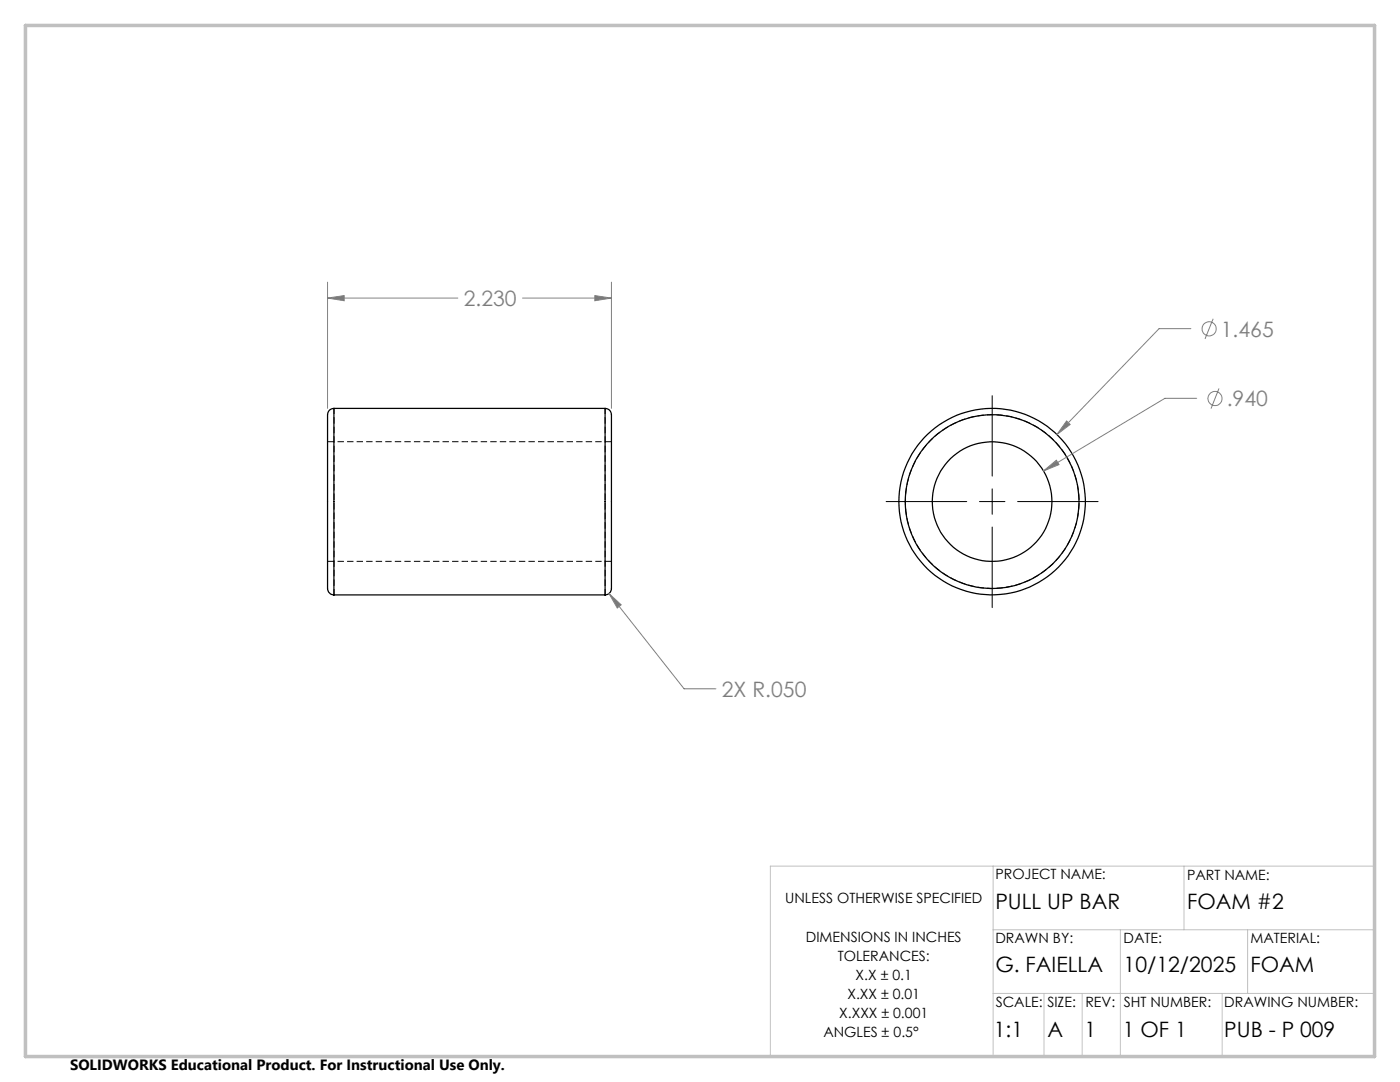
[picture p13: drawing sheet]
<svg xmlns="http://www.w3.org/2000/svg" width="279mm" height="216mm" viewBox="0 0 279 216" stroke-linecap="round" stroke-linejoin="round" font-family="sans-serif">
<defs><g id="words">
<g font-size="4.2" fill="#808080">
<text x="92.6" y="61.1">2.230</text>
<text x="243.7" y="67.2">1.465</text>
<text x="244.8" y="81.1">.940</text>
<text x="144.1" y="139">2X R.050</text>
</g>
<g font-size="4.2">
<text x="198.7" y="181.5">PULL UP BAR</text>
<text x="236.9" y="181.5">FOAM #2</text>
<text x="198.7" y="194">G. FAIELLA</text>
<text x="224.2" y="194">10/12/2025</text>
<text x="249.6" y="194">FOAM</text>
<text x="198.3" y="207">1:1</text>
<text x="209.1" y="207">A</text>
<text x="216.4" y="207">1</text>
<text x="224.1" y="207">1 OF 1</text>
<text x="244.3" y="207">PUB - P 009</text>
</g>
<text font-size="3" x="14" y="213.5">SOLIDWORKS Educational Product. For Instructional Use Only.</text>
<g font-size="2.8">
<text x="198.7" y="175.4">PROJECT NAME:</text>
<text x="236.9" y="175.6">PART NAME:</text>
<text x="156.7" y="180.2">UNLESS OTHERWISE SPECIFIED</text>
<text x="160.8" y="187.9">DIMENSIONS IN INCHES</text>
<text x="167.2" y="191.7">TOLERANCES:</text>
<text x="198.7" y="188.2">DRAWN BY:</text>
<text x="224.2" y="188.2">DATE:</text>
<text x="249.6" y="188.2">MATERIAL:</text>
<text x="170.8" y="195.5">X.X ± 0.1</text>
<text x="167.5" y="203.2">X.XXX ± 0.001</text>
<text x="169.1" y="199.3">X.XX ± 0.01</text>
<text x="198.7" y="200.9">SCALE:</text>
<text x="209" y="200.9">SIZE:</text>
<text x="216.6" y="200.9">REV:</text>
<text x="224.3" y="200.9">SHT NUMBER:</text>
<text x="244.3" y="200.9">DRAWING NUMBER:</text>
<text x="164.3" y="207">ANGLES ± 0.5°</text>
</g>
</g></defs>
<path d="M122 88.1h-56.6M65.4 112h56.6" fill="none" stroke="#000" stroke-width=".2" stroke-dasharray="1.3 .6" stroke-dashoffset="-.1" stroke-linecap="butt"/>
<path d="M120.8 81.5v37.2M66.7 118.7v-37.2" fill="none" stroke="#000" stroke-width=".2" stroke-dasharray="1.3 .6" stroke-dashoffset=".1" stroke-linecap="butt"/>
<g fill="none" stroke="#000" stroke-width=".25">
<path d="M66.6 81.5a1.52 1.52 0 0 0-1.2 2v29.4a18 18 0 0 0 .2 5.2l.3 .4 .7 .2M66.6 81.5v37.2M66.6 81.5h54.2M120.8 81.5a1.52 1.52 0 0 1 1.2 2v29.4a18 18 0 0 1-.2 5.2l-.3 .4-.7 .2M120.8 81.5v37.2M66.6 118.7h54.2"/>
<circle cx="198" cy="100.1" r="11.9"/>
<circle cx="198" cy="100.1" r="18.6"/>
<circle cx="198" cy="100.1" r="17.3"/>
</g>
<path d="M180.7 100.1a17.3 17.3 0 0 1 25.7-15.2 17.3 17.3 0 0 1 .8 29.9 17.3 17.3 0 0 1-26.5-13.8v-.9" fill="none" stroke="#000" stroke-width=".2" stroke-dasharray="1.3 .6" stroke-dashoffset=".5" stroke-linecap="butt"/>
<g fill="none" stroke="#808080" stroke-width=".2">
<path d="M65.4 59.5l3.3-.5v1zM65.4 56.3v25.2M65.4 59.5h26M104.3 59.5h17.7M118.7 59l3.3 .5-3.3 .5zM122 56.3v25.2M237.7 65.6h-6.4l-20.4 21.1M238.8 79.5h-6.3l-24.3 14.5M242.1 63.6l-1.6 4M243.3 77.5l-1.6 4M208.2 94l2.6-2.2 .5 .9zM212.9 84l.7 .7-2.7 2z"/>
<path d="M121.5 118.4l2.5 2.3-.8 .6zM121.5 118.4l15 19h6.4"/>
<circle cx="241.3" cy="65.6" r="1.41"/>
<circle cx="242.5" cy="79.5" r="1.4"/>
</g>
<path d="M198 79v16M198 97.5v5.1M176.8 100.1h16.1M195.5 100.1h5.1M198 105.2v16M203.1 100.1h16" fill="none" stroke="#000" stroke-width=".2"/>
<path d="M198.2 172.8v38.1M236.3 172.8v12.7M274.4 172.8h-120.7v38.1M198.2 185.5h76.2M198.2 198.2h76.2M208.4 198.2v12.7M216 198.2v12.7M223.6 185.5v25.4M243.9 198.2v12.7M249 185.5v12.7" fill="none" stroke="#c0c0c0" stroke-width=".2"/>
<path d="M5.1 5.1h269.2v205.7h-269.2z" fill="none" stroke="#c0c0c0" stroke-width=".7"/>
<path d="M65.4 59.5l3.3-.5v1zM118.7 59l3.3 .5-3.3 .5zM121.5 118.4l1.7 2.9 .8-.6zM212.9 84l-2 2.7 2.7-2zM208.2 94l3.1-1.3-.5-.9z" fill="#808080"/>
<use href="#words"/>
</svg>
